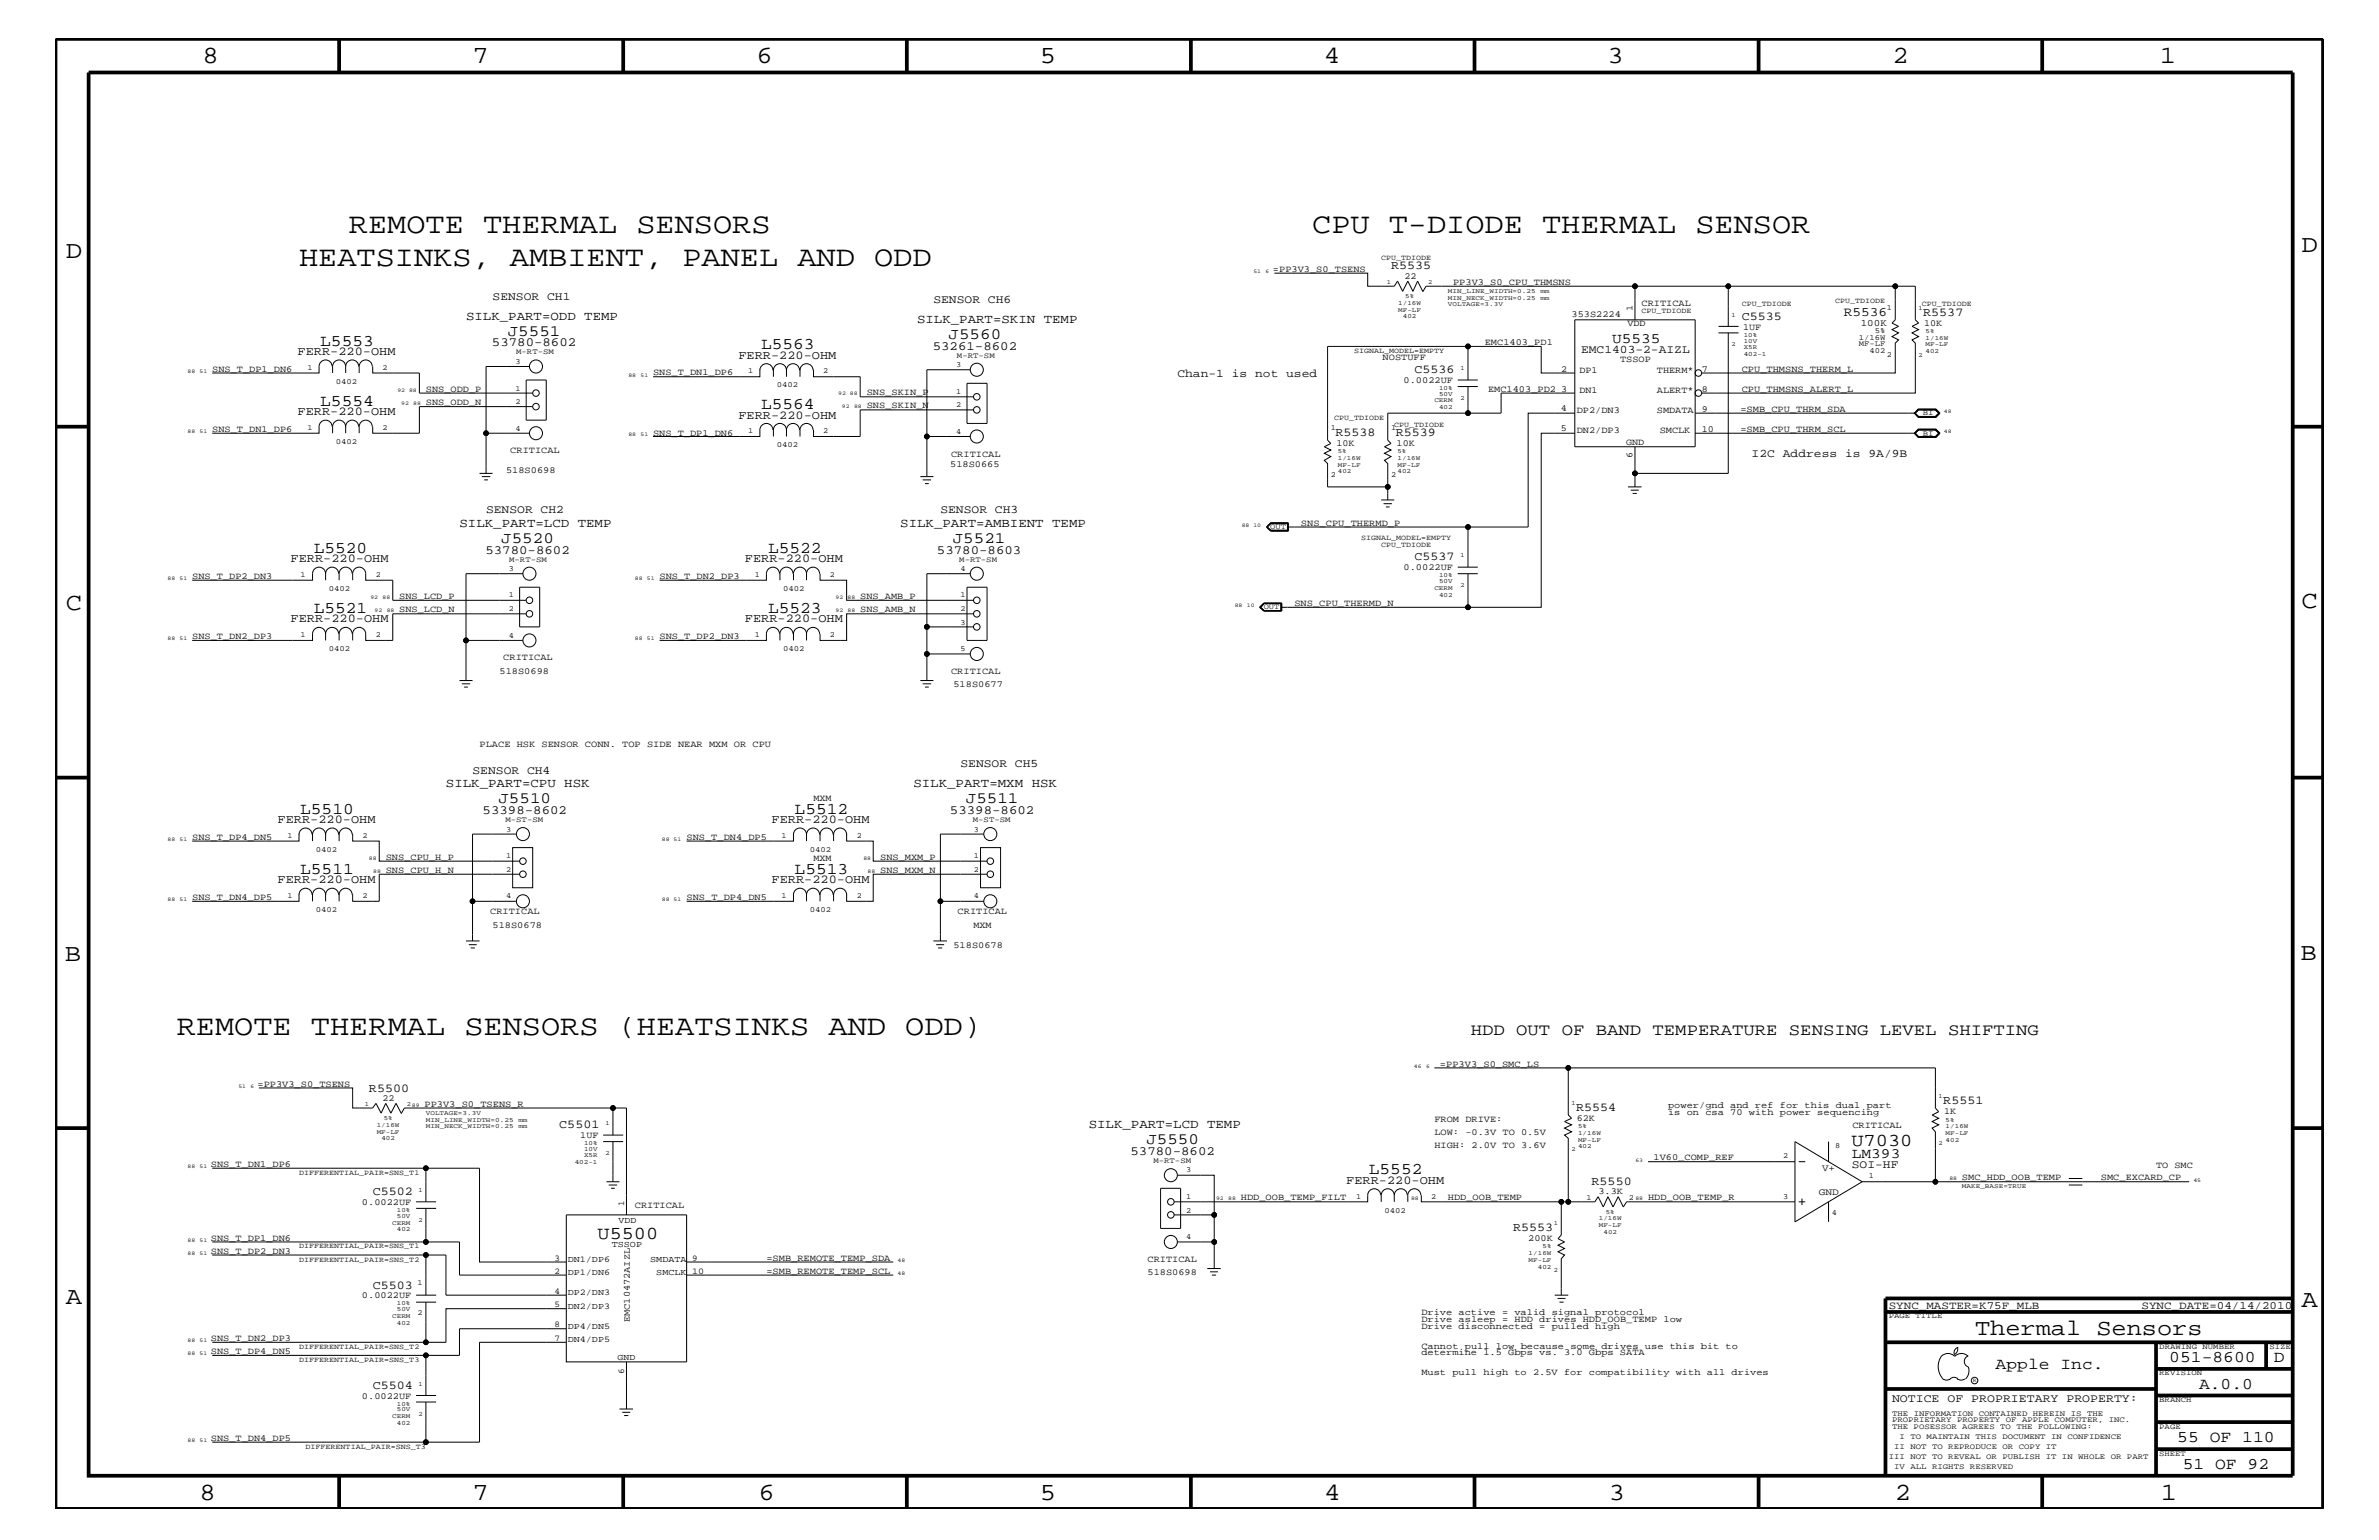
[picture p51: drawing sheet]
<svg xmlns="http://www.w3.org/2000/svg" width="432mm" height="279mm" viewBox="0 0 432 279" stroke-linecap="round" stroke-linejoin="round" font-family="sans-serif">
<defs><g id="words">
<g font-size="5.2">
<text x="63.3" y="42.3">REMOTE THERMAL SENSORS</text>
<text x="238.2" y="42.3">CPU T-DIODE THERMAL SENSOR</text>
<text x="54.3" y="48.3">HEATSINKS, AMBIENT, PANEL AND ODD</text>
<text x="32.1" y="187.7">REMOTE THERMAL SENSORS (HEATSINKS AND ODD)</text>
</g>
<g font-size="4.5">
<text x="36.7" y="11.5">8</text>
<text x="85.8" y="11.5">7</text>
<text x="137.3" y="11.5">6</text>
<text x="188.7" y="11.5">5</text>
<text x="240.3" y="11.5">4</text>
<text x="291.8" y="11.5">3</text>
<text x="343.5" y="11.5">2</text>
<text x="392" y="11.5">1</text>
<text x="11.9" y="46.8">D</text>
<text x="417.7" y="45.7">D</text>
<text x="11.9" y="110.6">C</text>
<text x="417.7" y="110.3">C</text>
<text x="11.8" y="174.3">B</text>
<text x="417.6" y="174.2">B</text>
<text x="11.9" y="236.7">A</text>
<text x="417.7" y="237.1">A</text>
<text x="36.2" y="272.1">8</text>
<text x="85.8" y="272.1">7</text>
<text x="137.7" y="272.1">6</text>
<text x="188.7" y="272.1">5</text>
<text x="240.4" y="272.1">4</text>
<text x="292" y="272.1">3</text>
<text x="343.9" y="272.1">2</text>
<text x="392.2" y="272.1">1</text>
</g>
<text font-size="4.1" x="358.5" y="242.3">Thermal Sensors</text>
<g font-size="3.3">
<text x="336" y="207.9">U7030</text>
<text x="108.5" y="224.7">U5500</text>
</g>
<g font-size="3">
<text x="58.1" y="62.8">L5553</text>
<text x="138.1" y="63.4">L5563</text>
<text x="58.1" y="73.7">L5554</text>
<text x="138.1" y="74.3">L5564</text>
<text x="56.9" y="100.4">L5520</text>
<text x="139.4" y="100.4">L5522</text>
<text x="56.9" y="111.2">L5521</text>
<text x="139.4" y="111.2">L5523</text>
<text x="54.5" y="147.6">L5510</text>
<text x="144.2" y="147.6">L5512</text>
<text x="54.5" y="158.5">L5511</text>
<text x="144.2" y="158.5">L5513</text>
<text x="267" y="187.7">HDD OUT OF BAND TEMPERATURE SENSING LEVEL SHIFTING</text>
<text x="248.5" y="213">L5552</text>
<text x="362.2" y="248.4">Apple Inc.</text>
<text x="393.7" y="247.1">051-8600</text>
<text x="399.2" y="252">A.0.0</text>
<text x="412.7" y="247.1">D</text>
<text x="395.2" y="261.6">55 OF 110</text>
<text x="396.2" y="266.6">51 OF 92</text>
</g>
<g font-size="2.9">
<text x="92.2" y="60.9">J5551</text>
<text x="172.2" y="61.5">J5560</text>
<text x="91" y="98.5">J5520</text>
<text x="172.9" y="98.5">J5521</text>
<text x="90.5" y="145.7">J5510</text>
<text x="175.3" y="145.7">J5511</text>
<text x="208.1" y="207.6">J5550</text>
</g>
<g font-size="2.6">
<text x="292.6" y="62.2">U5535</text>
<text x="336.1" y="210.2">LM393</text>
</g>
<text font-size="2.4" x="334.7" y="57.3">R5536</text>
<g font-size="2.3">
<text x="84.6" y="58">SILK_PART=ODD TEMP</text>
<text x="166.5" y="58.6">SILK_PART=SKIN TEMP</text>
<text x="89.3" y="62.9">53780-8602</text>
<text x="169.3" y="63.4">53261-8602</text>
<text x="83.4" y="95.6">SILK_PART=LCD TEMP</text>
<text x="163.4" y="95.6">SILK_PART=AMBIENT TEMP</text>
<text x="88.1" y="100.4">53780-8602</text>
<text x="170.1" y="100.4">53780-8603</text>
<text x="80.9" y="142.9">SILK_PART=CPU HSK</text>
<text x="165.8" y="142.9">SILK_PART=MXM HSK</text>
<text x="87.6" y="147.7">53398-8602</text>
<text x="172.4" y="147.7">53398-8602</text>
<text x="197.6" y="204.7">SILK_PART=LCD TEMP</text>
<text x="205.2" y="209.6">53780-8602</text>
</g>
<g font-size="2.2">
<text x="252.5" y="48.9">R5535</text>
<text x="316.1" y="58">C5535</text>
<text x="349.1" y="57.3">R5537</text>
<text x="54" y="64.5">FERR-220-OHM</text>
<text x="134" y="65.1">FERR-220-OHM</text>
<text x="256.7" y="67.7">C5536</text>
<text x="54" y="75.4">FERR-220-OHM</text>
<text x="134" y="76">FERR-220-OHM</text>
<text x="242.4" y="79.1">R5538</text>
<text x="253.3" y="79.1">R5539</text>
<text x="256.7" y="101.6">C5537</text>
<text x="52.7" y="102.1">FERR-220-OHM</text>
<text x="135.2" y="102.1">FERR-220-OHM</text>
<text x="52.7" y="112.9">FERR-220-OHM</text>
<text x="135.2" y="112.9">FERR-220-OHM</text>
<text x="50.4" y="149.3">FERR-220-OHM</text>
<text x="140" y="149.3">FERR-220-OHM</text>
<text x="50.4" y="160.2">FERR-220-OHM</text>
<text x="140" y="160.2">FERR-220-OHM</text>
<text x="67" y="198.1">R5500</text>
<text x="286.1" y="201.5">R5554</text>
<text x="352.7" y="200.3">R5551</text>
<text x="101.5" y="204.7">C5501</text>
<text x="244.3" y="214.7">FERR-220-OHM</text>
<text x="288.9" y="215">R5550</text>
<text x="67.6" y="216.9">C5502</text>
<text x="274.7" y="223.4">R5553</text>
<text x="67.6" y="233.8">C5503</text>
<text x="67.6" y="252">C5504</text>
</g>
<g font-size="2.1">
<text x="89.4" y="54.4">SENSOR CH1</text>
<text x="169.4" y="55">SENSOR CH6</text>
<text x="287" y="64">EMC1403-2-AIZL</text>
<text x="213.7" y="68.4">Chan-1 is not used</text>
<text x="317.9" y="82.8">I2C Address is 9A/9B</text>
<text x="88.2" y="93.2">SENSOR CH2</text>
<text x="170.7" y="93.2">SENSOR CH3</text>
<text x="85.8" y="140.4">SENSOR CH4</text>
<text x="174.3" y="139.2">SENSOR CH5</text>
<text x="336.1" y="211.9">SOI-HF</text>
<text x="343.4" y="254.4">NOTICE OF PROPRIETARY PROPERTY:</text>
</g>
<g font-size="2">
<text x="342.8" y="237.4">SYNC_MASTER=K75F_MLB</text>
<text x="388.7" y="237.4">SYNC_DATE=04/14/2010</text>
</g>
<g font-size="1.8">
<text x="337.7" y="59.1">100K</text>
<text x="330.7" y="212.5">V+</text>
<text x="330.1" y="216.9">GND</text>
</g>
<g font-size="1.7">
<text x="231.1" y="49.3">=PP3V3_S0_TSENS</text>
<text x="254.9" y="50.7">22</text>
<text x="263.7" y="51.7">PP3V3_S0_CPU_THMSNS</text>
<text x="285.2" y="57.4">353S2224</text>
<text x="295.4" y="59.2">VDD</text>
<text x="296.3" y="56.4" transform="rotate(-90 296.3 56.4)">1</text>
<text x="297.9" y="55.6">CRITICAL</text>
<text x="316.4" y="59.8">1UF</text>
<text x="349.2" y="59.1">10K</text>
<text x="251" y="65.3">NOSTUFF</text>
<text x="269.5" y="62.6">EMC1403_PD1</text>
<text x="294" y="65.6">TSSOP</text>
<text x="38.5" y="67.5">SNS_T_DP1_DN6</text>
<text x="77.3" y="71.1">SNS_ODD_P</text>
<text x="118.5" y="68.1">SNS_T_DN1_DP6</text>
<text x="157.3" y="71.7">SNS_SKIN_P</text>
<text x="254.8" y="69.5">0.0022UF</text>
<text x="270.1" y="71.1">EMC1403_PD2</text>
<text x="283.4" y="67.5">2</text>
<text x="283.4" y="71.1">3</text>
<text x="286.7" y="67.7">DP1</text>
<text x="286.7" y="71.3">DN1</text>
<text x="300.7" y="67.7">THERM*</text>
<text x="300.7" y="71.3">ALERT*</text>
<text x="308.9" y="67.5">7</text>
<text x="308.9" y="71.1">8</text>
<text x="316.1" y="71.1">CPU_THMSNS_ALERT_L</text>
<text x="316.1" y="67.5">CPU_THMSNS_THERM_L</text>
<text x="77.3" y="73.5">SNS_ODD_N</text>
<text x="157.3" y="74.1">SNS_SKIN_N</text>
<text x="283.3" y="74.6">4</text>
<text x="286.2" y="75">DP2/DN3</text>
<text x="300.7" y="75">SMDATA</text>
<text x="308.9" y="74.7">9</text>
<text x="315.9" y="74.7">=SMB_CPU_THRM_SDA</text>
<text x="38.5" y="78.3">SNS_T_DN1_DP6</text>
<text x="92.6" y="82.2">CRITICAL</text>
<text x="118.5" y="79">SNS_T_DP1_DN6</text>
<text x="172.6" y="82.8">CRITICAL</text>
<text x="242.6" y="80.9">10K</text>
<text x="253.5" y="80.9">10K</text>
<text x="283.3" y="78.3">5</text>
<text x="286.2" y="78.6">DN2/DP3</text>
<text x="295.1" y="80.8">GND</text>
<text x="296.3" y="83.1" transform="rotate(-90 296.3 83.1)">6</text>
<text x="301.2" y="78.6">SMCLK</text>
<text x="308.9" y="78.3">10</text>
<text x="315.9" y="78.3">=SMB_CPU_THRM_SCL</text>
<text x="91.9" y="85.9">518S0698</text>
<text x="172.5" y="84.7">518S0665</text>
<text x="236.1" y="95.4">SNS_CPU_THERMD_P</text>
<text x="34.9" y="105">SNS_T_DP2_DN3</text>
<text x="119.7" y="105">SNS_T_DN2_DP3</text>
<text x="254.8" y="103.5">0.0022UF</text>
<text x="72.5" y="111.1">SNS_LCD_N</text>
<text x="72.5" y="108.7">SNS_LCD_P</text>
<text x="156.1" y="111.1">SNS_AMB_N</text>
<text x="156.1" y="108.7">SNS_AMB_P</text>
<text x="234.9" y="109.9">SNS_CPU_THERMD_N</text>
<text x="34.9" y="115.9">SNS_T_DN2_DP3</text>
<text x="91.4" y="119.8">CRITICAL</text>
<text x="119.7" y="115.9">SNS_T_DP2_DN3</text>
<text x="90.7" y="122.3">518S0698</text>
<text x="172.6" y="122.3">CRITICAL</text>
<text x="173.1" y="124.7">518S0677</text>
<text x="87" y="135.6">PLACE HSK SENSOR CONN. TOP SIDE NEAR MXM OR CPU</text>
<text x="147.7" y="145.3">MXM</text>
<text x="34.9" y="152.3">SNS_T_DP4_DN5</text>
<text x="70" y="156">SNS_CPU_H_P</text>
<text x="124.6" y="152.3">SNS_T_DN4_DP5</text>
<text x="159.8" y="156">SNS_MXM_P</text>
<text x="70" y="158.4">SNS_CPU_H_N</text>
<text x="147.7" y="156.2">MXM</text>
<text x="159.8" y="158.4">SNS_MXM_N</text>
<text x="34.9" y="163.3">SNS_T_DN4_DP5</text>
<text x="89" y="165.9">CRITICAL</text>
<text x="124.6" y="163.3">SNS_T_DP4_DN5</text>
<text x="173.8" y="165.9">CRITICAL</text>
<text x="89.4" y="168.3">518S0678</text>
<text x="173.1" y="172">518S0678</text>
<text x="176.7" y="168.3">MXM</text>
<text x="46.7" y="197.2">=PP3V3_S0_TSENS</text>
<text x="261.4" y="193.6">=PP3V3_S0_SMC_LS</text>
<text x="69.4" y="199.8">22</text>
<text x="77" y="200.9">PP3V3_S0_TSENS_R</text>
<text x="260.3" y="203.5">FROM DRIVE:</text>
<text x="286.2" y="203.4">62K</text>
<text x="302.8" y="202.3">is on csa 70 with power sequencing</text>
<text x="302.8" y="201">power/gnd and ref for this dual part</text>
<text x="352.9" y="202.1">1K</text>
<text x="105.3" y="206.5">1UF</text>
<text x="260.3" y="205.9">LOW: -0.3V TO 0.5V</text>
<text x="260.3" y="208.3">HIGH: 2.0V TO 3.6V</text>
<text x="336.2" y="204.7">CRITICAL</text>
<text x="38.3" y="211.7">SNS_T_DN1_DP6</text>
<text x="300.1" y="210.5">1V60_COMP_REF</text>
<text x="356.1" y="214.2">SMC_HDD_OOB_TEMP</text>
<text x="381.3" y="214.2">SMC_EXCARD_CP</text>
<text x="391.3" y="211.9">TO SMC</text>
<text x="65.7" y="218.6">0.0022UF</text>
<text x="115.2" y="219.2">CRITICAL</text>
<text x="225.2" y="217.8">HDD_OOB_TEMP_FILT</text>
<text x="262.8" y="217.8">HDD_OOB_TEMP</text>
<text x="290.1" y="216.7">3.3K</text>
<text x="299.1" y="217.8">HDD_OOB_TEMP_R</text>
<text x="38.3" y="225.1">SNS_T_DP1_DN6</text>
<text x="38.3" y="227.5">SNS_T_DP2_DN3</text>
<text x="277.4" y="225.2">200K</text>
<text x="139.1" y="231.1">=SMB_REMOTE_TEMP_SCL</text>
<text x="139.1" y="228.7">=SMB_REMOTE_TEMP_SDA</text>
<text x="208.3" y="231.3">518S0698</text>
<text x="208.3" y="229">CRITICAL</text>
<text x="65.7" y="235.6">0.0022UF</text>
<text x="114.3" y="239.9" transform="rotate(-90 114.3 239.9)">EMC10472AIZL</text>
<text x="258" y="239.9">Drive asleep = HDD drives HDD_OOB_TEMP low</text>
<text x="258" y="238.6">Drive active = valid signal protocol</text>
<text x="38.3" y="245.6">SNS_T_DP4_DN5</text>
<text x="38.3" y="243.3">SNS_T_DN2_DP3</text>
<text x="258" y="244.7">Cannot pull low because some drives use this bit to</text>
<text x="258" y="245.9">determine 1.5 Gbps vs. 3.0 Gbps SATA</text>
<text x="258" y="241.1">Drive disconnected = pulled high</text>
<text x="258" y="249.5">Must pull high to 2.5V for compatibility with all drives</text>
<text x="65.7" y="253.8">0.0022UF</text>
<text x="38.3" y="261.4">SNS_T_DN4_DP5</text>
</g>
<g font-size="1.6">
<text x="112.3" y="221.9">VDD</text>
<text x="113.3" y="218.9" transform="rotate(-90 113.3 218.9)">1</text>
<text x="111" y="226.2">TSSOP</text>
<text x="100.7" y="231.1">2</text>
<text x="100.7" y="228.7">3</text>
<text x="103" y="231.3">DP1/DN6</text>
<text x="103" y="229">DN1/DP6</text>
<text x="118" y="229">SMDATA</text>
<text x="119.1" y="231.3">SMCLK</text>
<text x="125.6" y="228.7">9</text>
<text x="125.6" y="231.1">10</text>
<text x="100.7" y="234.7">4</text>
<text x="100.7" y="237.2">5</text>
<text x="103" y="235">DP2/DN3</text>
<text x="103" y="237.4">DN2/DP3</text>
<text x="100.7" y="240.8">8</text>
<text x="100.7" y="243.3">7</text>
<text x="103" y="243.5">DN4/DP5</text>
<text x="103" y="241.1">DP4/DN5</text>
<text x="112.1" y="246.7">GND</text>
<text x="113.3" y="249.4" transform="rotate(-90 113.3 249.4)">6</text>
</g>
<g font-size="1.4">
<text x="250.7" y="47.1">CPU_TDIODE</text>
<text x="297.9" y="56.8">CPU_TDIODE</text>
<text x="316.1" y="55.6">CPU_TDIODE</text>
<text x="333.1" y="55">CPU_TDIODE</text>
<text x="342.5" y="56.2">1</text>
<text x="348.8" y="55.6">CPU_TDIODE</text>
<text x="93.6" y="66">3</text>
<text x="93.7" y="64.3">M-RT-SM</text>
<text x="173.7" y="64.9">M-RT-SM</text>
<text x="245.8" y="64">SIGNAL_MODEL=EMPTY</text>
<text x="337.4" y="62.9">MF-LF</text>
<text x="337.4" y="61.7">1/16W</text>
<text x="339.3" y="64">402</text>
<text x="340.3" y="60.4">5%</text>
<text x="342.5" y="64.7">2</text>
<text x="55.8" y="67.1">1</text>
<text x="61" y="69.6">0402</text>
<text x="69.4" y="67.1">2</text>
<text x="93.6" y="70.9">1</text>
<text x="135.8" y="67.7">1</text>
<text x="141" y="70.2">0402</text>
<text x="149.4" y="67.7">2</text>
<text x="173.6" y="71.5">1</text>
<text x="173.6" y="66.7">3</text>
<text x="93.6" y="73.3">2</text>
<text x="173.6" y="73.9">2</text>
<text x="242.1" y="76.2">CPU_TDIODE</text>
<text x="253.1" y="77.4">CPU_TDIODE</text>
<text x="349" y="75.4">BI</text>
<text x="55.8" y="78">1</text>
<text x="61" y="80.5">0402</text>
<text x="69.4" y="78">2</text>
<text x="93.6" y="78.2">4</text>
<text x="135.8" y="78.6">1</text>
<text x="141" y="81.1">0402</text>
<text x="149.4" y="78.6">2</text>
<text x="173.6" y="78.8">4</text>
<text x="241.6" y="78">1</text>
<text x="252.5" y="78">1</text>
<text x="349" y="79">BI</text>
<text x="241.6" y="86.5">2</text>
<text x="252.5" y="86.5">2</text>
<text x="230.5" y="96">OUT</text>
<text x="92.4" y="101.9">M-RT-SM</text>
<text x="174.1" y="101.9">M-RT-SM</text>
<text x="247.1" y="98">SIGNAL_MODEL=EMPTY</text>
<text x="250.7" y="99.3">CPU_TDIODE</text>
<text x="54.5" y="104.7">1</text>
<text x="59.7" y="107.2">0402</text>
<text x="68.2" y="104.7">2</text>
<text x="92.4" y="103.6">3</text>
<text x="137" y="104.7">1</text>
<text x="142.2" y="107.2">0402</text>
<text x="150.6" y="104.7">2</text>
<text x="174.3" y="103.6">4</text>
<text x="92.4" y="110.9">2</text>
<text x="92.4" y="108.4">1</text>
<text x="174.3" y="113.3">3</text>
<text x="174.3" y="110.9">2</text>
<text x="174.3" y="108.4">1</text>
<text x="229.4" y="110.5">OUT</text>
<text x="54.5" y="115.6">1</text>
<text x="59.7" y="118.1">0402</text>
<text x="68.2" y="115.6">2</text>
<text x="92.4" y="115.7">4</text>
<text x="137" y="115.6">1</text>
<text x="142.2" y="118.1">0402</text>
<text x="150.6" y="115.6">2</text>
<text x="174.3" y="118.1">5</text>
<text x="91.7" y="149.2">M-ST-SM</text>
<text x="176.6" y="149.2">M-ST-SM</text>
<text x="52.2" y="152">1</text>
<text x="57.3" y="154.5">0402</text>
<text x="65.8" y="152">2</text>
<text x="91.9" y="155.7">1</text>
<text x="91.9" y="150.9">3</text>
<text x="141.8" y="152">1</text>
<text x="147" y="154.5">0402</text>
<text x="155.5" y="152">2</text>
<text x="176.8" y="155.7">1</text>
<text x="176.8" y="150.9">3</text>
<text x="91.9" y="158.2">2</text>
<text x="176.8" y="158.2">2</text>
<text x="52.2" y="162.8">1</text>
<text x="57.3" y="165.4">0402</text>
<text x="65.8" y="162.8">2</text>
<text x="91.9" y="163">4</text>
<text x="141.8" y="162.8">1</text>
<text x="147" y="165.4">0402</text>
<text x="155.5" y="162.8">2</text>
<text x="176.8" y="163">4</text>
<text x="333.1" y="208.3">8</text>
<text x="54.3" y="213.2">DIFFERENTIAL_PAIR=SNS_T1</text>
<text x="209.3" y="211">M-RT-SM</text>
<text x="215.3" y="212.7">3</text>
<text x="323.7" y="210.2">2</text>
<text x="339.2" y="213.8">1</text>
<text x="215.3" y="220">2</text>
<text x="215.3" y="217.5">1</text>
<text x="246.1" y="217.5">1</text>
<text x="251.3" y="220">0402</text>
<text x="259.8" y="217.5">2</text>
<text x="288" y="217.7">1</text>
<text x="295.7" y="217.7">2</text>
<text x="323.7" y="217.5">3</text>
<text x="332.5" y="220.4">4</text>
<text x="54.3" y="226.5">DIFFERENTIAL_PAIR=SNS_T1</text>
<text x="215.3" y="224.8">4</text>
<text x="54.3" y="229">DIFFERENTIAL_PAIR=SNS_T2</text>
<text x="75.8" y="233.2">1</text>
<text x="75.8" y="238.6">2</text>
<text x="342.8" y="239.2">PAGE TITLE</text>
<text x="54.3" y="244.7">DIFFERENTIAL_PAIR=SNS_T2</text>
<text x="391.9" y="244.7">DRAWING NUMBER</text>
<text x="411.9" y="244.7">SIZE</text>
<text x="54.3" y="247.1">DIFFERENTIAL_PAIR=SNS_T3</text>
<text x="391.9" y="249.5">REVISION</text>
<text x="343.4" y="256.8">THE INFORMATION CONTAINED HEREIN IS THE</text>
<text x="391.9" y="254.4">BRANCH</text>
<text x="55.5" y="262.9">DIFFERENTIAL_PAIR=SNS_T3</text>
<text x="343.4" y="259.3">THE POSESSOR AGREES TO THE FOLLOWING:</text>
<text x="343.4" y="258">PROPRIETARY PROPERTY OF APPLE COMPUTER, INC.</text>
<text x="343.8" y="262.9">II NOT TO REPRODUCE OR COPY IT</text>
<text x="344.8" y="261.1">I TO MAINTAIN THIS DOCUMENT IN CONFIDENCE</text>
<text x="391.9" y="259.3">PAGE</text>
<text x="342.8" y="264.7">III NOT TO REVEAL OR PUBLISH IT IN WHOLE OR PART</text>
<text x="343.8" y="266.6">IV ALL RIGHTS RESERVED</text>
<text x="391.9" y="264.1">SHEET</text>
</g>
<g font-size="1.2">
<text x="251.7" y="51.6">1</text>
<text x="259.2" y="51.6">2</text>
<text x="262.8" y="53.2">MIN_LINE_WIDTH=0.25</text>
<text x="279.6" y="53.2">mm</text>
<text x="253.8" y="55.3">1/16W</text>
<text x="253.8" y="56.6">MF-LF</text>
<text x="254.6" y="57.8">402</text>
<text x="255.1" y="54.1">5%</text>
<text x="262.8" y="55.6">VOLTAGE=3.3V</text>
<text x="262.8" y="54.4">MIN_NECK_WIDTH=0.25</text>
<text x="279.6" y="54.4">mm</text>
<text x="314.3" y="57.4">1</text>
<text x="348.2" y="56.2">1</text>
<text x="314.3" y="62.9">2</text>
<text x="316.5" y="63.4">X5R</text>
<text x="316.5" y="64.5">402-1</text>
<text x="316.5" y="61.1">10%</text>
<text x="316.5" y="62.2">10V</text>
<text x="348.2" y="64.7">2</text>
<text x="349.5" y="62.9">MF-LF</text>
<text x="349.5" y="61.7">1/16W</text>
<text x="349.5" y="60.4">5%</text>
<text x="349.5" y="64">402</text>
<text x="261.2" y="70.7">10%</text>
<text x="261.2" y="71.8">50V</text>
<text x="265.1" y="67.1">1</text>
<text x="260.3" y="73">CERM</text>
<text x="261.2" y="74.3">402</text>
<text x="265.1" y="72.6">2</text>
<text x="242.8" y="83.5">1/16W</text>
<text x="242.8" y="82.2">5%</text>
<text x="253.7" y="82.2">5%</text>
<text x="253.7" y="83.5">1/16W</text>
<text x="242.8" y="85.9">402</text>
<text x="242.8" y="84.7">MF-LF</text>
<text x="253.7" y="85.9">402</text>
<text x="253.7" y="84.7">MF-LF</text>
<text x="265.1" y="101">1</text>
<text x="260.3" y="107">CERM</text>
<text x="261.2" y="104.7">10%</text>
<text x="261.2" y="105.8">50V</text>
<text x="265.1" y="106.5">2</text>
<text x="261.2" y="108.2">402</text>
<text x="66.2" y="200.7">1</text>
<text x="69.6" y="203.2">5%</text>
<text x="73.8" y="200.7">2</text>
<text x="77.3" y="202.3">VOLTAGE=3.3V</text>
<text x="77.3" y="203.5">MIN_LINE_WIDTH=0.25</text>
<text x="94.1" y="203.5">mm</text>
<text x="285.2" y="200.4">1</text>
<text x="351.9" y="199.2">1</text>
<text x="353.1" y="203.5">5%</text>
<text x="68.4" y="204.4">1/16W</text>
<text x="68.4" y="205.7">MF-LF</text>
<text x="69.2" y="206.9">402</text>
<text x="77.3" y="204.7">MIN_NECK_WIDTH=0.25</text>
<text x="94.1" y="204.7">mm</text>
<text x="106" y="207.7">10%</text>
<text x="106" y="208.8">10V</text>
<text x="109.9" y="209.6">2</text>
<text x="109.9" y="204.1">1</text>
<text x="285.2" y="208.9">2</text>
<text x="286.4" y="208.3">402</text>
<text x="286.4" y="205.9">1/16W</text>
<text x="286.4" y="204.7">5%</text>
<text x="286.4" y="207.1">MF-LF</text>
<text x="351.9" y="207.7">2</text>
<text x="353.1" y="207.1">402</text>
<text x="353.1" y="204.7">1/16W</text>
<text x="353.1" y="205.9">MF-LF</text>
<text x="104.3" y="211.3">402-1</text>
<text x="106" y="210">X5R</text>
<text x="356.1" y="215.6">MAKE_BASE=TRUE</text>
<text x="72.1" y="220.9">50V</text>
<text x="72.1" y="219.8">10%</text>
<text x="75.9" y="221.7">2</text>
<text x="75.9" y="216.2">1</text>
<text x="290.2" y="221.4">1/16W</text>
<text x="291.5" y="220.2">5%</text>
<text x="71.2" y="222.2">CERM</text>
<text x="72.1" y="223.4">402</text>
<text x="277.5" y="227.7">1/16W</text>
<text x="280" y="226.5">5%</text>
<text x="282" y="222.3">1</text>
<text x="290.2" y="222.6">MF-LF</text>
<text x="291" y="223.9">402</text>
<text x="277.5" y="229">MF-LF</text>
<text x="279.1" y="230.2">402</text>
<text x="282" y="230.7">2</text>
<text x="71.2" y="239.1">CERM</text>
<text x="72.1" y="237.9">50V</text>
<text x="72.1" y="236.8">10%</text>
<text x="72.1" y="240.3">402</text>
<text x="75.9" y="251.4">1</text>
<text x="71.2" y="257.3">CERM</text>
<text x="72.1" y="256.1">50V</text>
<text x="72.1" y="255">10%</text>
<text x="75.9" y="256.8">2</text>
<text x="72.1" y="258.5">402</text>
</g>
<g font-size="1">
<text x="227.5" y="49.6">51</text>
<text x="229.7" y="49.6">6</text>
<text x="34" y="67.7">88</text>
<text x="36.2" y="67.7">51</text>
<text x="72.1" y="71.1">92 88</text>
<text x="114" y="68.4">88</text>
<text x="116.2" y="68.4">51</text>
<text x="152.1" y="71.7">92 88</text>
<text x="72.8" y="73.5">92</text>
<text x="75" y="73.5">88</text>
<text x="152.8" y="74.1">92</text>
<text x="155" y="74.1">88</text>
<text x="352.8" y="75">48</text>
<text x="34" y="78.6">88</text>
<text x="36.2" y="78.6">51</text>
<text x="114" y="79.2">88</text>
<text x="116.2" y="79.2">51</text>
<text x="352.8" y="78.6">48</text>
<text x="225.4" y="95.6">88 10</text>
<text x="30.4" y="105.3">88</text>
<text x="32.6" y="105.3">51</text>
<text x="115.2" y="105.3">88</text>
<text x="117.4" y="105.3">51</text>
<text x="67.2" y="108.7">92</text>
<text x="68" y="111.1">92</text>
<text x="69.4" y="108.7">88</text>
<text x="70.2" y="111.1">88</text>
<text x="151.6" y="111.1">92</text>
<text x="151.6" y="108.7">92</text>
<text x="153.8" y="111.1">88</text>
<text x="153.8" y="108.7">88</text>
<text x="224.1" y="110.2">88</text>
<text x="226.3" y="110.2">10</text>
<text x="30.4" y="116.2">88</text>
<text x="32.6" y="116.2">51</text>
<text x="115.2" y="116.2">88</text>
<text x="117.4" y="116.2">51</text>
<text x="30.4" y="152.6">88</text>
<text x="32.6" y="152.6">51</text>
<text x="67" y="156">88</text>
<text x="120.1" y="152.6">88 51</text>
<text x="156.7" y="156">88</text>
<text x="67.7" y="158.4">88</text>
<text x="157.5" y="158.4">88</text>
<text x="30.4" y="163.5">88</text>
<text x="32.6" y="163.5">51</text>
<text x="120.1" y="163.5">88 51</text>
<text x="43.3" y="197.4">51</text>
<text x="45.5" y="197.4">6</text>
<text x="256.6" y="193.7">46</text>
<text x="258.8" y="193.7">6</text>
<text x="74.8" y="200.9">89</text>
<text x="34" y="211.9">88</text>
<text x="36.2" y="211.9">51</text>
<text x="296.8" y="210.8">63</text>
<text x="353.8" y="214.2">88</text>
<text x="398.1" y="214.4">45</text>
<text x="220.7" y="217.8">92</text>
<text x="222.9" y="217.8">88</text>
<text x="256.1" y="217.8">88</text>
<text x="296.8" y="217.8">88</text>
<text x="34" y="227.7">88</text>
<text x="34" y="225.3">88</text>
<text x="36.2" y="227.7">51</text>
<text x="36.2" y="225.3">51</text>
<text x="162.9" y="231.3">48</text>
<text x="162.9" y="229">48</text>
<text x="34" y="245.9">88</text>
<text x="34" y="243.5">88</text>
<text x="36.2" y="245.9">51</text>
<text x="36.2" y="243.5">51</text>
<text x="358.1" y="250.7">R</text>
<text x="34" y="261.6">88</text>
<text x="36.2" y="261.6">51</text>
</g>
</g></defs>
<g fill="none" stroke="#000" stroke-width=".18">
<path d="M231.3 49.6h16.9v2.3h4.9l.6-.9 .9 1.9 .9-1.9 1 1.9 .8-1.9 .9 1.9M285.8 58h21.9v23.1h-21.9zM296.8 51.9h-38l-.6 1M311.9 59.2h3.7M313.7 51.9h-16.9v6.1M313.7 51.9v7.3M313.7 51.9h30.3M60.3 66.5a1.19 1.19 0 0 0-1.2-1.2 1.19 1.19 0 0 0-1.2 1.2v1.2h-19.4M60.3 77.4a1.19 1.19 0 0 0-1.2-1.2 1.19 1.19 0 0 0-1.2 1.2v1.2h-19.4M62.7 66.5a1.19 1.19 0 0 1 1.2-1.2 1.19 1.19 0 0 1 1.2 1.2M62.7 66.5a1.19 1.19 0 0 0-1.1-1.2 1.19 1.19 0 0 0-1.2 1.2v1.2M62.7 77.4a1.19 1.19 0 0 1 1.2-1.2 1.19 1.19 0 0 1 1.2 1.2"/>
<path d="M62.7 77.4a1.19 1.19 0 0 0-1.1-1.2 1.19 1.19 0 0 0-1.2 1.2v1.2M62.7 66.5v1.2M62.7 77.4v1.2M67.6 66.5a1.19 1.19 0 0 0-1.2-1.2 1.19 1.19 0 0 0-1.2 1.2v1.2M67.6 77.4a1.19 1.19 0 0 0-1.2-1.2 1.19 1.19 0 0 0-1.2 1.2v1.2M67.6 66.5v1.2h8.5v3.6h20.6M88.2 78.6v7.3M95.5 68.9h3.6v7.3h-3.6zM96.1 66.5h-7.9v12.1h7.9M96.7 73.8h-20.6v4.8h-8.5v-1.2M137.9 67.1v1.3h-19.4M137.9 67.2a1.19 1.19 0 0 1 1.2-1.2 1.19 1.19 0 0 1 1.2 1.2"/>
<path d="M140.3 78a1.19 1.19 0 0 0-1.2-1.2 1.19 1.19 0 0 0-1.2 1.2v1.2h-19.4M140.4 67.2a1.19 1.19 0 0 1 1.2-1.2 1.19 1.19 0 0 1 1.1 1.2 1.19 1.19 0 0 1 1.2-1.2 1.19 1.19 0 0 1 1.2 1.2M140.4 67.1v1.3M142.7 78a1.19 1.19 0 0 1 1.2-1.2 1.19 1.19 0 0 1 1.2 1.2M142.7 78a1.19 1.19 0 0 0-1.1-1.2 1.19 1.19 0 0 0-1.2 1.2v1.2M142.7 67.1v1.3M142.7 78v1.2M145.2 67.2a1.19 1.19 0 0 1 1.2-1.2 1.19 1.19 0 0 1 1.2 1.2M145.2 67.1v1.3M147.6 78a1.19 1.19 0 0 0-1.2-1.2 1.19 1.19 0 0 0-1.2 1.2v1.2M147.7 67.1v1.3h8.4v3.6h20.6M168.2 79.2v7.3"/>
<path d="M175.5 69.5h3.7v7.3h-3.7zM176.1 67.1h-7.9v12.1h7.9M176.7 74.4h-20.6v4.8h-8.4v-1.2M264.6 68.9h3.6M264.6 70.1h3.6M266.4 70.1v4.9h6.1v-3.7h13.3M266.4 62.9v6M285.8 67.7h-6.1v-4.8h-38.7v17l.6 .6-1.2 .6 1.2 .5-1.2 .6 1.2 .6-1.2 .7 .6 .6v4.2h10.9v-4.2l-.6-.6 1.2-.7-1.2-.6 1.2-.6-1.2-.5 1.2-.6-.6-.6v-4.9h14.5M285.8 78.6h-6.1v31.6h-13.3M285.8 75h-8.4v20.6h-11v7.3M307.7 78.6h39.9M307.7 75h39.9"/>
<path d="M308.9 67.7h35.1v-5.4l.6-.6-1.2-.6 1.2-.7-1.2-.6 1.2-.6-1.2-.6 .6-.6v-6.1h3.6v6.1l.6 .6-1.2 .6 1.2 .6-1.2 .6 1.2 .7-1.2 .6 .6 .6v9h-38.7M311.9 60.4h3.7M313.7 60.4v25.5h-16.9M347.5 75l.7-.7h3.2l.6 .7-.6 .7h-3.2zM347.5 78.6l.7-.7h3.2l.6 .7-.6 .8h-3.2zM347.6 75l.6-.6h3.1l.7 .6-.7 .6h-3.1zM347.6 78.6l.6-.6h3.1l.7 .6-.7 .7h-3.1zM347.6 75l.6-.6h3.1l.6 .6-.6 .6h-3.1zM347.6 78.6l.6-.6h3.1l.6 .6-.6 .6h-3.1zM348.1 74.2h3.3l.7 .8-.7 .7h-3.3l-.6-.7zM348.1 77.8h3.3l.7 .8-.7 .8h-3.3l-.6-.8zM87 85.9h2.4"/>
<path d="M87.5 86.5h1.5M87.9 87.1h.7M167 86.5h2.4M167.5 87.1h1.5M167.9 87.7h.7M230 95.6l.6 .6M230.6 94.9h3.2v1.5h-3.2l-.7-.8zM230.6 96.2h3.2M230.6 94.9l-.6 .7M230.6 96.2l-.6-.6 .6-.6h3.1v1.2M233.7 95.6h32.7M233.8 94.9v1.4h-3.2l-.6-.7"/>
<path d="M233.8 94.9h-3.2l-.6 .7M250.7 90.7h2.4M251.1 91.4h1.5M251.5 92h.7M251.9 88.3v2.4M295.5 88.3h2.4M296 88.9h1.4M296.3 89.5h.8M296.8 81.1v7.2M59.1 104.1a1.19 1.19 0 0 0-1.2-1.2 1.19 1.19 0 0 0-1.2 1.2v1.2h-21.8M59.1 104.1a1.19 1.19 0 0 1 1.2-1.2 1.19 1.19 0 0 1 1.2 1.2M59.1 115a1.19 1.19 0 0 0-1.2-1.2 1.19 1.19 0 0 0-1.2 1.2v1.2h-21.8"/>
<path d="M59.1 115a1.19 1.19 0 0 1 1.2-1.2 1.19 1.19 0 0 1 1.2 1.2M59.1 104.1v1.2M59.1 115v1.2M63.9 104.1a1.19 1.19 0 0 0-1.2-1.2 1.19 1.19 0 0 0-1.1 1.2v1.2M63.9 115a1.19 1.19 0 0 0-1.2-1.2 1.19 1.19 0 0 0-1.1 1.2v1.2M64 105.3v-1.2a1.19 1.19 0 0 1 1.2-1.2 1.19 1.19 0 0 1 1.2 1.2v1.2h4.9v3.6h24.2M84.6 116.2h10.3M94.3 106.5h3.7v7.2h-3.7zM94.9 104.1h-10.3v19.4M95.5 111.4h-24.2v4.8h-4.9v-1.2a1.19 1.19 0 0 0-1.2-1.2 1.19 1.19 0 0 0-1.2 1.2v1.2M141.5 104.1a1.19 1.19 0 0 0-1.2-1.2 1.19 1.19 0 0 0-1.2 1.2v1.2h-19.4M141.5 115a1.19 1.19 0 0 0-1.2-1.2 1.19 1.19 0 0 0-1.2 1.2v1.2h-19.4"/>
<path d="M143.9 104.1a1.19 1.19 0 0 0-1.2-1.2 1.19 1.19 0 0 0-1.1 1.2v1.2M143.9 115a1.19 1.19 0 0 0-1.2-1.2 1.19 1.19 0 0 0-1.1 1.2v1.2M146.4 104.1a1.19 1.19 0 0 0-1.2-1.2 1.19 1.19 0 0 0-1.2 1.2v1.2M146.4 104.1a1.19 1.19 0 0 1 1.2-1.2 1.19 1.19 0 0 1 1.2 1.2M146.4 115a1.19 1.19 0 0 0-1.2-1.2 1.19 1.19 0 0 0-1.2 1.2v1.2M146.4 115a1.19 1.19 0 0 1 1.2-1.2 1.19 1.19 0 0 1 1.2 1.2M146.4 104.1v1.2M146.4 115v1.2M148.8 104.1v1.2h4.9v3.6h23M168.2 113.7v4.9M175.5 106.5h3.7v9.7h-3.7zM176.1 104.1h-7.9v9.6h8.5"/>
<path d="M176.1 118.6h-7.9v4.9M176.7 111.4h-23v4.8h-4.9v-1.2M228.6 110.2l.8-.8h3.3v1.5h-3.3zM229.4 109.5h3.1v1.3h-3.1M229.4 109.4l-.7 .8 .7 .7M229.4 109.5l-.6 .7 .6 .6M229.4 109.5l-.5 .7 .5 .6M232.6 109.4v1.5M264.6 104.1h3.6M264.6 102.9h3.6M266.4 104.1v6.1h-33.9M83.4 123.5h2.4"/>
<path d="M83.8 124.1h1.5M84.2 124.7h.7M167 123.5h2.4M167.5 124.1h1.5M167.9 124.7h.7M54.3 151.3v1.3h-19.4M54.3 151.4a1.19 1.19 0 0 1 1.2-1.2 1.19 1.19 0 0 1 1.1 1.2M56.7 151.4a1.19 1.19 0 0 1 1.2-1.2 1.19 1.19 0 0 1 1.2 1.2 1.19 1.19 0 0 1 1.2-1.2 1.19 1.19 0 0 1 1.2 1.2M56.7 151.3v1.3M59.1 151.3v1.3M61.6 151.4a1.19 1.19 0 0 1 1.1-1.2 1.19 1.19 0 0 1 1.2 1.2M61.6 151.3v1.3"/>
<path d="M64 151.3v1.3h4.8v3.6h25.5M93 153.8h3.7v7.3h-3.7zM93.6 151.3h-7.8v12.2h7.8M94.3 158.6h-25.5v4.9h-4.8v-1.3M144 151.3v1.3h-19.4M144 151.4a1.19 1.19 0 0 1 1.2-1.2 1.19 1.19 0 0 1 1.2 1.2 1.19 1.19 0 0 1 1.2-1.2 1.19 1.19 0 0 1 1.2 1.2M146.4 151.3v1.3M148.8 151.4a1.19 1.19 0 0 1 1.2-1.2 1.19 1.19 0 0 1 1.2 1.2M148.8 151.3v1.3M151.3 151.4a1.19 1.19 0 0 1 1.2-1.2 1.19 1.19 0 0 1 1.2 1.2M151.3 151.3v1.3M153.7 151.3v1.3h4.8v3.6h20.7"/>
<path d="M178 153.8h3.6v7.3h-3.6zM178.6 151.3h-7.9v12.2M179.2 158.6h-20.7v4.9h-4.8v-1.3M54.3 162.2v1.3h-19.4M54.3 162.3a1.19 1.19 0 0 1 1.2-1.2 1.19 1.19 0 0 1 1.1 1.2M56.7 162.3a1.19 1.19 0 0 1 1.2-1.2 1.19 1.19 0 0 1 1.2 1.2 1.19 1.19 0 0 1 1.2-1.2 1.19 1.19 0 0 1 1.2 1.2M56.7 162.2v1.3M59.1 162.2v1.3M61.6 162.3a1.19 1.19 0 0 1 1.1-1.2 1.19 1.19 0 0 1 1.2 1.2M61.6 162.2v1.3M84.6 170.7h2.4M85.1 171.4h1.4"/>
<path d="M85.4 172h.8M85.8 163.5v7.2M144 162.2v1.3h-19.4M144 162.3a1.19 1.19 0 0 1 1.2-1.2 1.19 1.19 0 0 1 1.2 1.2 1.19 1.19 0 0 1 1.2-1.2 1.19 1.19 0 0 1 1.2 1.2M146.4 162.2v1.3M148.8 162.3a1.19 1.19 0 0 1 1.2-1.2 1.19 1.19 0 0 1 1.2 1.2M148.8 162.2v1.3M151.3 162.3a1.19 1.19 0 0 1 1.2-1.2 1.19 1.19 0 0 1 1.2 1.2M151.3 162.2v1.3M169.4 170.7h2.5M169.9 171.4h1.5M170.3 172h.7"/>
<path d="M178.6 163.5h-7.9v7.2M47 197.4h17v3.6h3.6l.6-.8 1 1.8 .8-1.8 1 1.8 .9-1.8 .9 1.8M260.4 193.7h24.2M38.5 211.9h48.5v17.1h15.8M75.5 219.2h3.7M75.5 218h3.7M77.3 211.9v6.1M77.3 219.2v6.1M109.5 207.1h3.6M109.5 205.9h3.6M110.1 214.4h2.3M110.5 215h1.5"/>
<path d="M110.9 215.6h.7M111.3 205.9v-4.9h2.4v19.4M111.3 207.1v7.3M111.3 201h-37.9l-.6 1M210.7 215.6h3.6v7.3h-3.6zM213.7 213.2h6.7v7.2h-7.3M250.6 216.9a1.19 1.19 0 0 0-1.2-1.2 1.19 1.19 0 0 0-1.2 1.2v1.1h-35.1M253.1 216.9a1.19 1.19 0 0 1 1.2-1.2 1.19 1.19 0 0 1 1.1 1.2M253.1 216.9a1.19 1.19 0 0 0-1.2-1.2 1.19 1.19 0 0 0-1.2 1.2v1.1M253.1 216.9v1.1M257.9 216.9a1.19 1.19 0 0 0-1.2-1.2 1.19 1.19 0 0 0-1.2 1.2v1.1M258 216.9v1.1h25.4v6.1l-.6 .6 1.2 .6-1.2 .6 1.2 .6-1.2 .6 1.2 .6-.6 .7v6.6"/>
<path d="M283.4 218h6.1l.6-.9 .9 1.9 .8-1.9 1 1.9 .9-1.9 .9 1.9 .6-1h30.6M299.1 210.8h26.7M326.5 218h1.2M326.5 210.8h1.2M327.1 217.5v1.1M331.9 207.1v3.7M331.9 218v3.7M338 214.4l-12.2-7.3v14.6l12.2-7.3h59.3M351.3 214.4v-9.1l-.6-.6 1.2-.6-1.2-.6 1.2-.6-1.2-.6 1.2-.6-.6-.7v-7.3h-66.7v8.6l.6 .6-1.2 .6 1.2 .6-1.2 .6 1.2 .6-1.2 .6 .6 .6v11.5M375.5 215h2.5M375.5 213.8h2.5M38.5 227.7h42.4v7.3h21.9"/>
<path d="M38.5 225.3h44.9v6h19.4M75.5 236.2h3.7M75.5 235h3.7M77.3 236.2v7.3h3.6v-6.1h21.9M77.3 227.7v7.3M102.8 220.4h21.8v26.7h-21.8zM124.6 229h37.5M124.6 231.3h37.5M219.1 230.2h2.5M219.6 230.7h1.5M220 231.3h.7M220.4 220.4v4.9h-6.7"/>
<path d="M220.4 225.3v4.9M282.2 235h2.4M282.7 235.6h1.4M283 236.2h.8M38.5 243.5h38.8M75.5 254.4h3.7M75.5 253.2h3.7M77.3 245.9v7.3M77.3 254.4v7.2M102.8 243.5h-15.8v18.1h-48.5M102.8 241.1h-19.4v4.8h-44.9M112.4 255.6h2.5"/>
<path d="M112.9 256.2h1.5M113.3 256.8h.7M113.7 247.1v8.5M352.3 246.1a1.69 1.69 0 0 1 2.5 0 1.72 1.72 0 0 1 2.4 0M352.4 246a3.2 3.2 0 0 0 .4 4.3l.8 .1 .4-.2M354 250.2l.7-.3 .7 .3M355.2 250.2l.7 .2 .7-.2M355.3 244.4v.3a1.18 1.18 0 0 1-.6 1.1M355.4 244.4a.99 .99 0 0 0-.6 1.4M357.2 246a1.04 1.04 0 0 0-.7 1 1.04 1.04 0 0 0 .7 1M357.3 248l.1 .7a2.11 2.11 0 0 1-.6 1.5"/>
<circle cx="296.8" cy="51.9" r=".42"/>
<circle cx="313.7" cy="51.9" r=".42"/>
<circle cx="344" cy="51.9" r=".42"/>
<circle cx="88.2" cy="78.6" r=".42"/>
<circle cx="97.3" cy="78.6" r="1.19"/>
<circle cx="97.3" cy="66.5" r="1.19"/>
<circle cx="97.3" cy="73.8" r=".59"/>
<circle cx="97.3" cy="71.3" r=".59"/>
<circle cx="168.2" cy="79.2" r=".42"/>
<circle cx="177.3" cy="67.1" r="1.19"/>
<circle cx="177.3" cy="79.2" r="1.19"/>
<circle cx="177.3" cy="72" r=".59"/>
<circle cx="177.3" cy="74.4" r=".59"/>
<circle cx="266.4" cy="75" r=".42"/>
<circle cx="266.4" cy="62.9" r=".42"/>
<circle cx="308.3" cy="71.3" r=".59"/>
<circle cx="308.3" cy="67.7" r=".59"/>
<circle cx="251.9" cy="88.3" r=".42"/>
<circle cx="266.4" cy="95.6" r=".42"/>
<circle cx="296.8" cy="85.9" r=".42"/>
<circle cx="84.6" cy="116.2" r=".42"/>
<circle cx="96.1" cy="104.1" r="1.19"/>
<circle cx="96.1" cy="116.2" r="1.19"/>
<circle cx="96.1" cy="108.9" r=".59"/>
<circle cx="96.1" cy="111.4" r=".59"/>
<circle cx="168.2" cy="118.6" r=".42"/>
<circle cx="168.2" cy="113.7" r=".42"/>
<circle cx="177.3" cy="104.1" r="1.19"/>
<circle cx="177.3" cy="118.6" r="1.19"/>
<circle cx="177.3" cy="108.9" r=".59"/>
<circle cx="177.3" cy="111.4" r=".59"/>
<circle cx="177.3" cy="113.7" r=".59"/>
<circle cx="266.4" cy="110.2" r=".42"/>
<circle cx="94.9" cy="151.3" r="1.19"/>
<circle cx="94.9" cy="156.2" r=".59"/>
<circle cx="94.9" cy="158.6" r=".59"/>
<circle cx="179.7" cy="151.3" r="1.19"/>
<circle cx="179.7" cy="158.6" r=".59"/>
<circle cx="179.7" cy="156.2" r=".59"/>
<circle cx="85.8" cy="163.5" r=".42"/>
<circle cx="94.9" cy="163.5" r="1.19"/>
<circle cx="170.7" cy="163.5" r=".42"/>
<circle cx="179.7" cy="163.5" r="1.19"/>
<circle cx="284.6" cy="193.7" r=".42"/>
<circle cx="77.3" cy="211.9" r=".42"/>
<circle cx="111.3" cy="201" r=".42"/>
<circle cx="212.5" cy="213.2" r="1.19"/>
<circle cx="212.5" cy="218" r=".59"/>
<circle cx="283.4" cy="218" r=".42"/>
<circle cx="284.6" cy="218" r=".42"/>
<circle cx="351.3" cy="214.4" r=".42"/>
<circle cx="77.3" cy="227.7" r=".42"/>
<circle cx="77.3" cy="225.3" r=".42"/>
<circle cx="212.5" cy="225.3" r="1.19"/>
<circle cx="212.5" cy="220.4" r=".59"/>
<circle cx="220.4" cy="220.4" r=".42"/>
<circle cx="220.4" cy="225.3" r=".42"/>
<circle cx="77.3" cy="243.5" r=".42"/>
<circle cx="77.3" cy="245.9" r=".42"/>
<circle cx="358.4" cy="250.5" r=".59"/>
<circle cx="77.3" cy="261.6" r=".42"/>
</g>
<g fill="none" stroke="#000" stroke-width=".68" stroke-linecap="butt">
<path d="M10.1 7.1h411.5v266.7h-411.5zM16.1 13.2h400v254.5h-400zM61.6 7.1v6.1M113.1 7.1v6.1M164.6 7.1v6.1M216.2 7.1v6.1M267.6 7.1v6.1M319.2 7.1v6.1M370.7 7.1v6.1M10.1 77.4h6M416.1 77.4h5.5M10.1 141.1h6"/>
<path d="M416.1 141.1h5.5M10.1 204.7h6M416.1 204.7h5.5M342.2 238h73.9M416.1 235.6h-73.9v32.1M342.2 243.5h73.9M342.2 252h49.1M391.3 243.5v24.2M391.3 258h24.8M391.3 253.2h24.8M391.3 248.4h24.8M411.3 243.5v4.9"/>
<path d="M61.6 267.7v6.1M113.1 267.7v6.1M164.6 267.7v6.1M216.2 268v5.8M267.6 267.7v6.1M319.2 267.7v6.1M370.7 267.7v6.1M391.3 262.9h24.8"/>
</g>
<g fill="#000">
<circle cx="296.8" cy="51.9" r=".42"/>
<circle cx="313.7" cy="51.9" r=".42"/>
<circle cx="344" cy="51.9" r=".42"/>
<circle cx="88.2" cy="78.6" r=".42"/>
<circle cx="168.2" cy="79.2" r=".42"/>
<circle cx="266.4" cy="75" r=".42"/>
<circle cx="266.4" cy="62.9" r=".42"/>
<circle cx="251.9" cy="88.3" r=".42"/>
<circle cx="266.4" cy="95.6" r=".42"/>
<circle cx="296.8" cy="85.9" r=".42"/>
<circle cx="84.6" cy="116.2" r=".42"/>
<circle cx="168.2" cy="118.6" r=".42"/>
<circle cx="168.2" cy="113.7" r=".42"/>
<circle cx="266.4" cy="110.2" r=".42"/>
<circle cx="85.8" cy="163.5" r=".42"/>
<circle cx="170.7" cy="163.5" r=".42"/>
<circle cx="284.6" cy="193.7" r=".42"/>
<circle cx="77.3" cy="211.9" r=".42"/>
<circle cx="111.3" cy="201" r=".42"/>
<circle cx="283.4" cy="218" r=".42"/>
<circle cx="284.6" cy="218" r=".42"/>
<circle cx="351.3" cy="214.4" r=".42"/>
<circle cx="77.3" cy="227.7" r=".42"/>
<circle cx="77.3" cy="225.3" r=".42"/>
<circle cx="220.4" cy="220.4" r=".42"/>
<circle cx="220.4" cy="225.3" r=".42"/>
<circle cx="77.3" cy="243.5" r=".42"/>
<circle cx="77.3" cy="245.9" r=".42"/>
<circle cx="77.3" cy="261.6" r=".42"/>
</g>
<use href="#words"/>
</svg>
